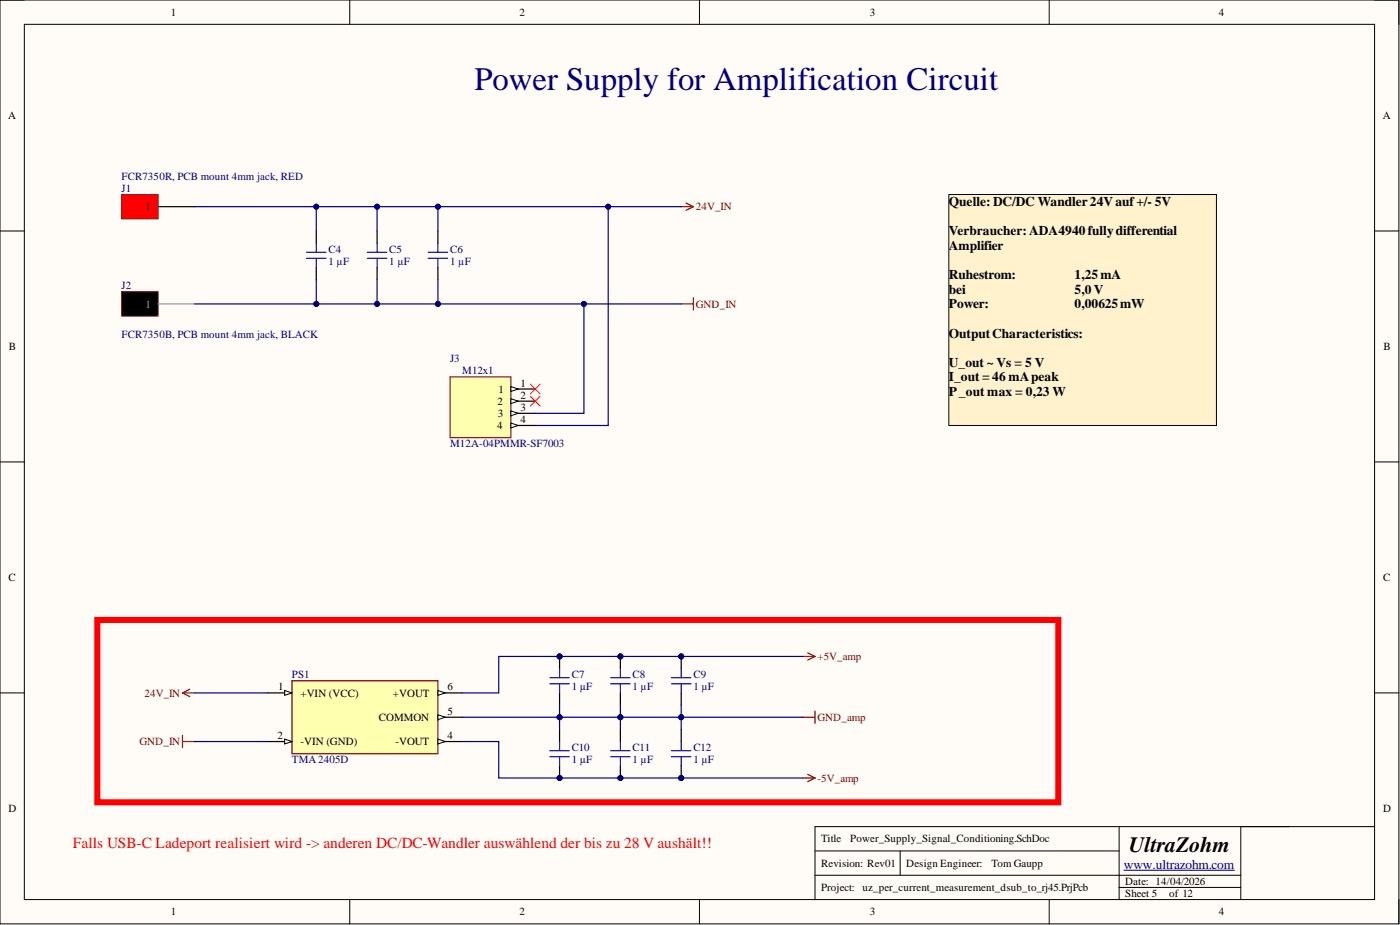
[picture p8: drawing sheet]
<svg xmlns="http://www.w3.org/2000/svg" width="292mm" height="193mm" viewBox="0 0 292 193" stroke-linecap="round" stroke-linejoin="round" font-family="sans-serif">
<defs><g id="words">
<text font-size="6.8" fill="#000080" x="99" y="18.8">Power Supply for Amplification Circuit</text>
<text font-size="4.6" x="235.5" y="177.8">UltraZohm</text>
<text font-size="3.2" fill="#f00" x="15.2" y="176.8">Falls USB-C Ladeport realisiert wird -&gt; anderen DC/DC-Wandler auswählend der bis zu 28 V aushält!!</text>
<g font-size="2.8">
<text x="198" y="43">Quelle: DC/DC Wandler24Vauf+/- 5V</text>
<text x="198" y="49.1">Verbraucher:ADA4940fullydifferential</text>
<text x="198" y="52.2">Amplifier</text>
<text x="198" y="58.2">Ruhestrom:</text>
<text x="224.2" y="58.2">1,25mA</text>
<text x="198" y="61.3">bei</text>
<text x="198" y="64.3">Power:</text>
<text x="224.2" y="61.3">5,0 V</text>
<text x="224.2" y="64.3">0,00625mW</text>
<text x="198" y="70.4">OutputCharacteristics:</text>
<text x="198" y="76.5">U_out ~ Vs = 5 V</text>
<text x="198" y="79.5">I_out = 46 mApeak</text>
<text x="198" y="82.6">P_out max = 0,23 W</text>
</g>
<text font-size="2.8" fill="#000080" x="234.5" y="181.2">www.ultrazohm.com</text>
<g font-size="2.3">
<text x="35.6" y="3.3">1</text>
<text x="108.4" y="3.3">2</text>
<text x="181.5" y="3.3">3</text>
<text x="254.3" y="3.3">4</text>
<text x="1.7" y="24.9">A</text>
<text x="288.5" y="24.9">A</text>
<text x="30.4" y="43.9">1</text>
<text x="1.9" y="73">B</text>
<text x="288.7" y="73">B</text>
<text x="104" y="81.9">1</text>
<text x="108.6" y="80.6">1</text>
<text x="108.6" y="83.2">2</text>
<text x="103.7" y="89.5">4</text>
<text x="103.8" y="84.5">2</text>
<text x="103.9" y="87">3</text>
<text x="108.6" y="85.7">3</text>
<text x="108.6" y="88.3">4</text>
<text x="1.8" y="121.2">C</text>
<text x="288.6" y="121.2">C</text>
<text x="58" y="144">1</text>
<text x="62.7" y="145.3">+VIN (VCC)</text>
<text x="82" y="145.3">+VOUT</text>
<text x="93.4" y="149.1">5</text>
<text x="93.4" y="144">6</text>
<text x="57.9" y="154.2">2</text>
<text x="62.7" y="155.5">-VIN (GND)</text>
<text x="79" y="150.4">COMMON</text>
<text x="82.5" y="155.5">-VOUT</text>
<text x="93.4" y="154.2">4</text>
<text x="1.8" y="169.4">D</text>
<text x="288.6" y="169.4">D</text>
<text x="171.3" y="175.7">Title</text>
<text x="177.4" y="175.7">Power_Supply_Signal_Conditioning.SchDoc</text>
<text x="171.3" y="180.8">Revision: Rev01</text>
<text x="171.3" y="185.9">Project: uz_per_current_measurement_dsub_to_rj45.PrjPcb</text>
<text x="189.1" y="180.8">Design Engineer:</text>
<text x="206.8" y="180.8">Tom Gaupp</text>
<text x="234.8" y="184.6">Date: 14/04/2026</text>
<text x="35.6" y="191">1</text>
<text x="108.4" y="191">2</text>
<text x="181.5" y="191">3</text>
<text x="234.8" y="187.2">Sheet 5</text>
<text x="243.9" y="187.2">of 12</text>
<text x="254.3" y="191">4</text>
</g>
<g font-size="2.3" fill="#000080">
<text x="25.4" y="40.1">J1</text>
<text x="25.4" y="37.5">FCR7350R, PCB mount 4mm jack, RED</text>
<text x="68.5" y="52.8">C4</text>
<text x="81.2" y="52.8">C5</text>
<text x="93.9" y="52.8">C6</text>
<text x="68.5" y="55.3">1 µF</text>
<text x="81.2" y="55.3">1 µF</text>
<text x="93.9" y="55.3">1 µF</text>
<text x="25.4" y="60.4">J2</text>
<text x="25.4" y="70.5">FCR7350B, PCB mount 4mm jack, BLACK</text>
<text x="93.9" y="75.6">J3</text>
<text x="96.4" y="78.1">M12x1</text>
<text x="93.9" y="93.3">M12A-04PMMR-SF7003</text>
<text x="60.9" y="141.5">PS1</text>
<text x="119.3" y="141.5">C7</text>
<text x="132" y="141.5">C8</text>
<text x="144.7" y="141.5">C9</text>
<text x="119.3" y="144">1 µF</text>
<text x="132" y="144">1 µF</text>
<text x="144.7" y="144">1 µF</text>
<text x="60.9" y="159.3">TMA 2405D</text>
<text x="119.3" y="156.7">C10</text>
<text x="119.3" y="159.3">1 µF</text>
<text x="132" y="156.7">C11</text>
<text x="132" y="159.3">1 µF</text>
<text x="144.7" y="156.7">C12</text>
<text x="144.7" y="159.3">1 µF</text>
</g>
<g font-size="2.3" fill="#800000">
<text x="145.2" y="43.9">24V_IN</text>
<text x="145.2" y="64.2">GND_IN</text>
<text x="170.6" y="137.7">+5V_amp</text>
<text x="30.1" y="145.3">24V_IN</text>
<text x="29.1" y="155.5">GND_IN</text>
<text x="170.6" y="150.4">GND_amp</text>
<text x="170.6" y="163.1">-5V_amp</text>
</g>
<text font-size="2.3" fill="#999" x="30.4" y="64.2">1</text>
</g></defs>
<path d="M0 0h291.9v192.7h-291.9z" fill-rule="evenodd" fill="#fffcf8"/>
<path d="M0 0h291.9v192.7h-291.9z" fill="none" stroke="#000" stroke-width=".21"/>
<path d="M5.1 5.1h281.7v182.6h-281.7z" fill-rule="evenodd" fill="#fffcf8"/>
<g fill="none" stroke="#000" stroke-width=".21">
<path d="M0 0h5.1M5.1 5.1h281.7v182.6h-281.7zM73 0v5.1M145.9 0v5.1M218.9 0v5.1M286.8 0h5.1v5.1M0 48.2h5.1M286.8 48.2h5.1M0 96.4h5.1M286.8 96.4h5.1M0 144.6h5.1M286.8 144.6h5.1"/>
<path d="M170 177.5h63.5M187.8 177.5v5.1M233.5 172.4v15.3M258.9 172.4v15.3M286.8 172.4h-116.8v15.3M73 187.7v5M145.9 187.7v5M170 182.6h88.9M218.9 187.7v5M233.5 185.1h25.4M291.9 187.7v5"/>
</g>
<path d="M234.5 181.5h23.1" fill="none" stroke="#000080" stroke-width=".21"/>
<path d="M60.9 142h30.5v15.2h-30.5z" fill-rule="evenodd" fill="#ffffb0"/>
<path d="M60.9 142h30.5v15.2h-30.5z" fill="none" stroke="#800000" stroke-width=".25"/>
<path d="M55.8 144.6h5.1" fill="none" stroke="#000" stroke-width=".25"/>
<path d="M59.4 144l1.5 .6-1.5 .5z" fill="#f8fcff"/>
<path d="M59.4 144l1.5 .6-1.5 .5z" fill="none" stroke="#000" stroke-width=".21"/>
<path d="M55.8 154.7h5.1" fill="none" stroke="#000" stroke-width=".25"/>
<path d="M59.4 154.2l1.5 .5-1.5 .5z" fill="#f8fcff"/>
<path d="M59.4 154.2l1.5 .5-1.5 .5z" fill="none" stroke="#000" stroke-width=".21"/>
<path d="M91.4 154.7h5" fill="none" stroke="#000" stroke-width=".25"/>
<path d="M91.4 154.2l1.5 .5-1.5 .5z" fill="#f8fcff"/>
<path d="M91.4 154.2l1.5 .5-1.5 .5z" fill="none" stroke="#000" stroke-width=".21"/>
<path d="M91.4 149.6h5" fill="none" stroke="#000" stroke-width=".25"/>
<path d="M91.4 149.1l1.5 .5-1.5 .5z" fill="#f8fcff"/>
<path d="M91.4 149.1l1.5 .5-1.5 .5z" fill="none" stroke="#000" stroke-width=".21"/>
<path d="M91.4 144.6h5" fill="none" stroke="#000" stroke-width=".25"/>
<path d="M91.4 144l1.5 .6-1.5 .5z" fill="#f8fcff"/>
<path d="M91.4 144l1.5 .6-1.5 .5z" fill="none" stroke="#000" stroke-width=".21"/>
<path d="M25.4 40.6h7.6v5.1h-7.6z" fill-rule="evenodd" fill="#f00"/>
<path d="M25.4 40.6h7.6v5.1h-7.6zM25.4 60.9h7.6v5h-7.6z" fill="none" stroke="#800000" stroke-width=".21"/>
<path d="M33 43.1h7.6M66 48.2v2.5M66 55.8v2.5M78.7 48.2v2.5M78.7 55.8v2.5M91.4 48.2v2.5M91.4 55.8v2.5" fill="none" stroke="#000" stroke-width=".25"/>
<path d="M25.4 60.9h7.6v5h-7.6z" fill-rule="evenodd" fill="#000"/>
<path d="M33 63.4h7.6" fill="none" stroke="#999" stroke-width=".25"/>
<path d="M64 53.9h4M64 52.6h4M66 50.7v1.9M66 53.9v1.9M76.6 53.9h4.1M76.6 52.6h4.1M78.7 50.7v1.9M78.7 53.9v1.9M89.3 53.9h4.1M89.3 52.6h4.1M91.4 50.7v1.9M91.4 53.9v1.9" fill="none" stroke="#00f" stroke-width=".25"/>
<path d="M142.1 43.1h2.6M143.1 42.4l1.6 .7M144.7 43.1l-1.6 .8M142.1 63.4h2.6M144.7 62.1v2.6" fill="none" stroke="#800000" stroke-width=".25"/>
<circle cx="116.7" cy="136.9" r=".51" fill="#000080"/>
<circle cx="116.7" cy="136.9" r=".51" fill="none" stroke="#000080" stroke-width=".21"/>
<path d="M116.7 136.9v2.6M116.7 144.6v2.5" fill="none" stroke="#000" stroke-width=".25"/>
<circle cx="116.7" cy="136.9" r=".51" fill="#000080"/>
<circle cx="116.7" cy="136.9" r=".51" fill="none" stroke="#000080" stroke-width=".21"/>
<path d="M116.7 139.5v1.9M114.7 141.4h4.1M114.7 142.7h4.1M116.7 142.7v1.9" fill="none" stroke="#00f" stroke-width=".25"/>
<circle cx="129.4" cy="136.9" r=".51" fill="#000080"/>
<circle cx="129.4" cy="136.9" r=".51" fill="none" stroke="#000080" stroke-width=".21"/>
<path d="M129.4 136.9v2.6M129.4 144.6v2.5" fill="none" stroke="#000" stroke-width=".25"/>
<circle cx="129.4" cy="136.9" r=".51" fill="#000080"/>
<circle cx="129.4" cy="136.9" r=".51" fill="none" stroke="#000080" stroke-width=".21"/>
<path d="M129.4 139.5v1.9M127.4 141.4h4.1M127.4 142.7h4.1M129.4 142.7v1.9" fill="none" stroke="#00f" stroke-width=".25"/>
<circle cx="142.1" cy="136.9" r=".51" fill="#000080"/>
<circle cx="142.1" cy="136.9" r=".51" fill="none" stroke="#000080" stroke-width=".21"/>
<path d="M142.1 136.9v2.6M142.1 144.6v2.5" fill="none" stroke="#000" stroke-width=".25"/>
<circle cx="142.1" cy="136.9" r=".51" fill="#000080"/>
<circle cx="142.1" cy="136.9" r=".51" fill="none" stroke="#000080" stroke-width=".21"/>
<path d="M142.1 139.5v1.9M140.1 141.4h4.1M140.1 142.7h4.1M142.1 142.7v1.9" fill="none" stroke="#00f" stroke-width=".25"/>
<circle cx="116.7" cy="162.3" r=".51" fill="#000080"/>
<circle cx="116.7" cy="162.3" r=".51" fill="none" stroke="#000080" stroke-width=".21"/>
<path d="M116.7 159.8v2.5" fill="none" stroke="#000" stroke-width=".25"/>
<circle cx="116.7" cy="162.3" r=".51" fill="#000080"/>
<circle cx="116.7" cy="162.3" r=".51" fill="none" stroke="#000080" stroke-width=".21"/>
<path d="M116.7 152.2v2.5" fill="none" stroke="#000" stroke-width=".25"/>
<path d="M114.7 156.6h4.1M114.7 157.9h4.1M116.7 154.7v1.9M116.7 157.9v1.9" fill="none" stroke="#00f" stroke-width=".25"/>
<circle cx="129.4" cy="162.3" r=".51" fill="#000080"/>
<circle cx="129.4" cy="162.3" r=".51" fill="none" stroke="#000080" stroke-width=".21"/>
<path d="M129.4 159.8v2.5" fill="none" stroke="#000" stroke-width=".25"/>
<circle cx="129.4" cy="162.3" r=".51" fill="#000080"/>
<circle cx="129.4" cy="162.3" r=".51" fill="none" stroke="#000080" stroke-width=".21"/>
<path d="M129.4 152.2v2.5" fill="none" stroke="#000" stroke-width=".25"/>
<path d="M127.4 156.6h4.1M127.4 157.9h4.1M129.4 154.7v1.9M129.4 157.9v1.9" fill="none" stroke="#00f" stroke-width=".25"/>
<circle cx="142.1" cy="162.3" r=".51" fill="#000080"/>
<circle cx="142.1" cy="162.3" r=".51" fill="none" stroke="#000080" stroke-width=".21"/>
<path d="M142.1 159.8v2.5" fill="none" stroke="#000" stroke-width=".25"/>
<circle cx="142.1" cy="162.3" r=".51" fill="#000080"/>
<circle cx="142.1" cy="162.3" r=".51" fill="none" stroke="#000080" stroke-width=".21"/>
<path d="M142.1 152.2v2.5" fill="none" stroke="#000" stroke-width=".25"/>
<path d="M140.1 156.6h4.1M140.1 157.9h4.1M142.1 154.7v1.9M142.1 157.9v1.9" fill="none" stroke="#00f" stroke-width=".25"/>
<path d="M38.1 144.6l1.5 .7M38.1 144.6h2.5M38.1 153.4v2.6M38.1 154.7h2.5M39.6 143.8l-1.5 .8M167.5 149.6h2.5M170 148.4v2.5" fill="none" stroke="#800000" stroke-width=".25"/>
<path d="M198 40.6h55.8v48.2h-55.8z" fill-rule="evenodd" fill="#fff2cc"/>
<path d="M198 40.6h55.8v48.2h-55.8z" fill="none" stroke="#000" stroke-width=".21"/>
<path d="M167.5 136.9h2.5M168.5 136.2l1.5 .7M170 136.9l-1.5 .8M167.5 162.3h2.5M168.5 161.5l1.5 .8M170 162.3l-1.5 .8" fill="none" stroke="#800000" stroke-width=".25"/>
<path d="M20.3 129.3h200.5v38.1h-200.5z" fill="none" stroke="#f00" stroke-width="1.3"/>
<path d="M93.9 78.6h12.7v12.7h-12.7z" fill-rule="evenodd" fill="#ffffb0"/>
<path d="M93.9 78.6h12.7v12.7h-12.7z" fill="none" stroke="#800000" stroke-width=".25"/>
<path d="M106.6 81.2h5.1" fill="none" stroke="#000" stroke-width=".25"/>
<path d="M106.6 80.6l1.5 .6-1.5 .5z" fill="#f8fcff"/>
<path d="M106.6 80.6l1.5 .6-1.5 .5z" fill="none" stroke="#000" stroke-width=".21"/>
<path d="M106.6 83.7h5.1" fill="none" stroke="#000" stroke-width=".25"/>
<path d="M106.6 83.2l1.5 .5-1.5 .5z" fill="#f8fcff"/>
<path d="M106.6 83.2l1.5 .5-1.5 .5z" fill="none" stroke="#000" stroke-width=".21"/>
<path d="M106.6 86.2h5.1" fill="none" stroke="#000" stroke-width=".25"/>
<path d="M106.6 85.7l1.5 .5-1.5 .5z" fill="#f8fcff"/>
<path d="M106.6 85.7l1.5 .5-1.5 .5z" fill="none" stroke="#000" stroke-width=".21"/>
<path d="M106.6 88.8h5.1" fill="none" stroke="#000" stroke-width=".25"/>
<path d="M106.6 88.3l1.5 .5-1.5 .5z" fill="#f8fcff"/>
<path d="M106.6 88.3l1.5 .5-1.5 .5z" fill="none" stroke="#000" stroke-width=".21"/>
<path d="M167.5 136.9h-63.4v7.7h-7.7" fill="none" stroke="#000080" stroke-width=".25"/>
<circle cx="116.7" cy="136.9" r=".51" fill="#000080"/>
<circle cx="116.7" cy="136.9" r=".51" fill="none" stroke="#000080" stroke-width=".21"/>
<circle cx="129.4" cy="136.9" r=".51" fill="#000080"/>
<circle cx="129.4" cy="136.9" r=".51" fill="none" stroke="#000080" stroke-width=".21"/>
<circle cx="142.1" cy="136.9" r=".51" fill="#000080"/>
<circle cx="142.1" cy="136.9" r=".51" fill="none" stroke="#000080" stroke-width=".21"/>
<path d="M96.4 154.7h7.7v7.6h63.4" fill="none" stroke="#000080" stroke-width=".25"/>
<circle cx="116.7" cy="162.3" r=".51" fill="#000080"/>
<circle cx="116.7" cy="162.3" r=".51" fill="none" stroke="#000080" stroke-width=".21"/>
<circle cx="129.4" cy="162.3" r=".51" fill="#000080"/>
<circle cx="129.4" cy="162.3" r=".51" fill="none" stroke="#000080" stroke-width=".21"/>
<circle cx="142.1" cy="162.3" r=".51" fill="#000080"/>
<circle cx="142.1" cy="162.3" r=".51" fill="none" stroke="#000080" stroke-width=".21"/>
<path d="M96.4 149.6h20.3" fill="none" stroke="#000080" stroke-width=".25"/>
<circle cx="116.7" cy="149.6" r=".51" fill="#000080"/>
<circle cx="116.7" cy="149.6" r=".51" fill="none" stroke="#000080" stroke-width=".21"/>
<path d="M116.7 149.6h12.7" fill="none" stroke="#000080" stroke-width=".25"/>
<circle cx="116.7" cy="149.6" r=".51" fill="#000080"/>
<circle cx="116.7" cy="149.6" r=".51" fill="none" stroke="#000080" stroke-width=".21"/>
<circle cx="129.4" cy="149.6" r=".51" fill="#000080"/>
<circle cx="129.4" cy="149.6" r=".51" fill="none" stroke="#000080" stroke-width=".21"/>
<path d="M142.1 147.1v2.5" fill="none" stroke="#000080" stroke-width=".25"/>
<circle cx="142.1" cy="149.6" r=".51" fill="#000080"/>
<circle cx="142.1" cy="149.6" r=".51" fill="none" stroke="#000080" stroke-width=".21"/>
<path d="M142.1 149.6v2.6" fill="none" stroke="#000080" stroke-width=".25"/>
<circle cx="142.1" cy="149.6" r=".51" fill="#000080"/>
<circle cx="142.1" cy="149.6" r=".51" fill="none" stroke="#000080" stroke-width=".21"/>
<path d="M40.6 144.6h15.2M40.6 154.7h15.2M129.4 149.6h38.1" fill="none" stroke="#000080" stroke-width=".25"/>
<circle cx="129.4" cy="149.6" r=".51" fill="#000080"/>
<circle cx="129.4" cy="149.6" r=".51" fill="none" stroke="#000080" stroke-width=".21"/>
<circle cx="142.1" cy="149.6" r=".51" fill="#000080"/>
<circle cx="142.1" cy="149.6" r=".51" fill="none" stroke="#000080" stroke-width=".21"/>
<path d="M116.7 147.1v5.1" fill="none" stroke="#000080" stroke-width=".25"/>
<circle cx="116.7" cy="149.6" r=".51" fill="#000080"/>
<circle cx="116.7" cy="149.6" r=".51" fill="none" stroke="#000080" stroke-width=".21"/>
<path d="M129.4 147.1v5.1" fill="none" stroke="#000080" stroke-width=".25"/>
<circle cx="129.4" cy="149.6" r=".51" fill="#000080"/>
<circle cx="129.4" cy="149.6" r=".51" fill="none" stroke="#000080" stroke-width=".21"/>
<path d="M40.6 63.4h101.5" fill="none" stroke="#000080" stroke-width=".25"/>
<circle cx="66" cy="63.4" r=".51" fill="#000080"/>
<circle cx="66" cy="63.4" r=".51" fill="none" stroke="#000080" stroke-width=".21"/>
<circle cx="78.7" cy="63.4" r=".51" fill="#000080"/>
<circle cx="78.7" cy="63.4" r=".51" fill="none" stroke="#000080" stroke-width=".21"/>
<circle cx="91.4" cy="63.4" r=".51" fill="#000080"/>
<circle cx="91.4" cy="63.4" r=".51" fill="none" stroke="#000080" stroke-width=".21"/>
<circle cx="121.8" cy="63.4" r=".51" fill="#000080"/>
<circle cx="121.8" cy="63.4" r=".51" fill="none" stroke="#000080" stroke-width=".21"/>
<path d="M66 58.3v5.1" fill="none" stroke="#000080" stroke-width=".25"/>
<circle cx="66" cy="63.4" r=".51" fill="#000080"/>
<circle cx="66" cy="63.4" r=".51" fill="none" stroke="#000080" stroke-width=".21"/>
<path d="M66 43.1v5.1" fill="none" stroke="#000080" stroke-width=".25"/>
<circle cx="66" cy="43.1" r=".51" fill="#000080"/>
<circle cx="66" cy="43.1" r=".51" fill="none" stroke="#000080" stroke-width=".21"/>
<path d="M78.7 58.3v5.1" fill="none" stroke="#000080" stroke-width=".25"/>
<circle cx="78.7" cy="63.4" r=".51" fill="#000080"/>
<circle cx="78.7" cy="63.4" r=".51" fill="none" stroke="#000080" stroke-width=".21"/>
<path d="M78.7 43.1v5.1" fill="none" stroke="#000080" stroke-width=".25"/>
<circle cx="78.7" cy="43.1" r=".51" fill="#000080"/>
<circle cx="78.7" cy="43.1" r=".51" fill="none" stroke="#000080" stroke-width=".21"/>
<path d="M91.4 58.3v5.1" fill="none" stroke="#000080" stroke-width=".25"/>
<circle cx="91.4" cy="63.4" r=".51" fill="#000080"/>
<circle cx="91.4" cy="63.4" r=".51" fill="none" stroke="#000080" stroke-width=".21"/>
<path d="M91.4 43.1v5.1" fill="none" stroke="#000080" stroke-width=".25"/>
<circle cx="91.4" cy="43.1" r=".51" fill="#000080"/>
<circle cx="91.4" cy="43.1" r=".51" fill="none" stroke="#000080" stroke-width=".21"/>
<path d="M121.8 63.4v22.8h-10.1" fill="none" stroke="#000080" stroke-width=".25"/>
<circle cx="121.8" cy="63.4" r=".51" fill="#000080"/>
<circle cx="121.8" cy="63.4" r=".51" fill="none" stroke="#000080" stroke-width=".21"/>
<path d="M126.9 43.1v45.7h-15.2" fill="none" stroke="#000080" stroke-width=".25"/>
<circle cx="126.9" cy="43.1" r=".51" fill="#000080"/>
<circle cx="126.9" cy="43.1" r=".51" fill="none" stroke="#000080" stroke-width=".21"/>
<path d="M40.6 43.1h101.5" fill="none" stroke="#000080" stroke-width=".25"/>
<circle cx="66" cy="43.1" r=".51" fill="#000080"/>
<circle cx="66" cy="43.1" r=".51" fill="none" stroke="#000080" stroke-width=".21"/>
<circle cx="78.7" cy="43.1" r=".51" fill="#000080"/>
<circle cx="78.7" cy="43.1" r=".51" fill="none" stroke="#000080" stroke-width=".21"/>
<circle cx="91.4" cy="43.1" r=".51" fill="#000080"/>
<circle cx="91.4" cy="43.1" r=".51" fill="none" stroke="#000080" stroke-width=".21"/>
<circle cx="126.9" cy="43.1" r=".51" fill="#000080"/>
<circle cx="126.9" cy="43.1" r=".51" fill="none" stroke="#000080" stroke-width=".21"/>
<path d="M110.7 80.1l2 2.1M110.7 82.7l2 2M112.7 80.1l-2 2.1M112.7 82.7l-2 2" fill="none" stroke="#f00" stroke-width=".21"/>
<use href="#words"/>
</svg>
